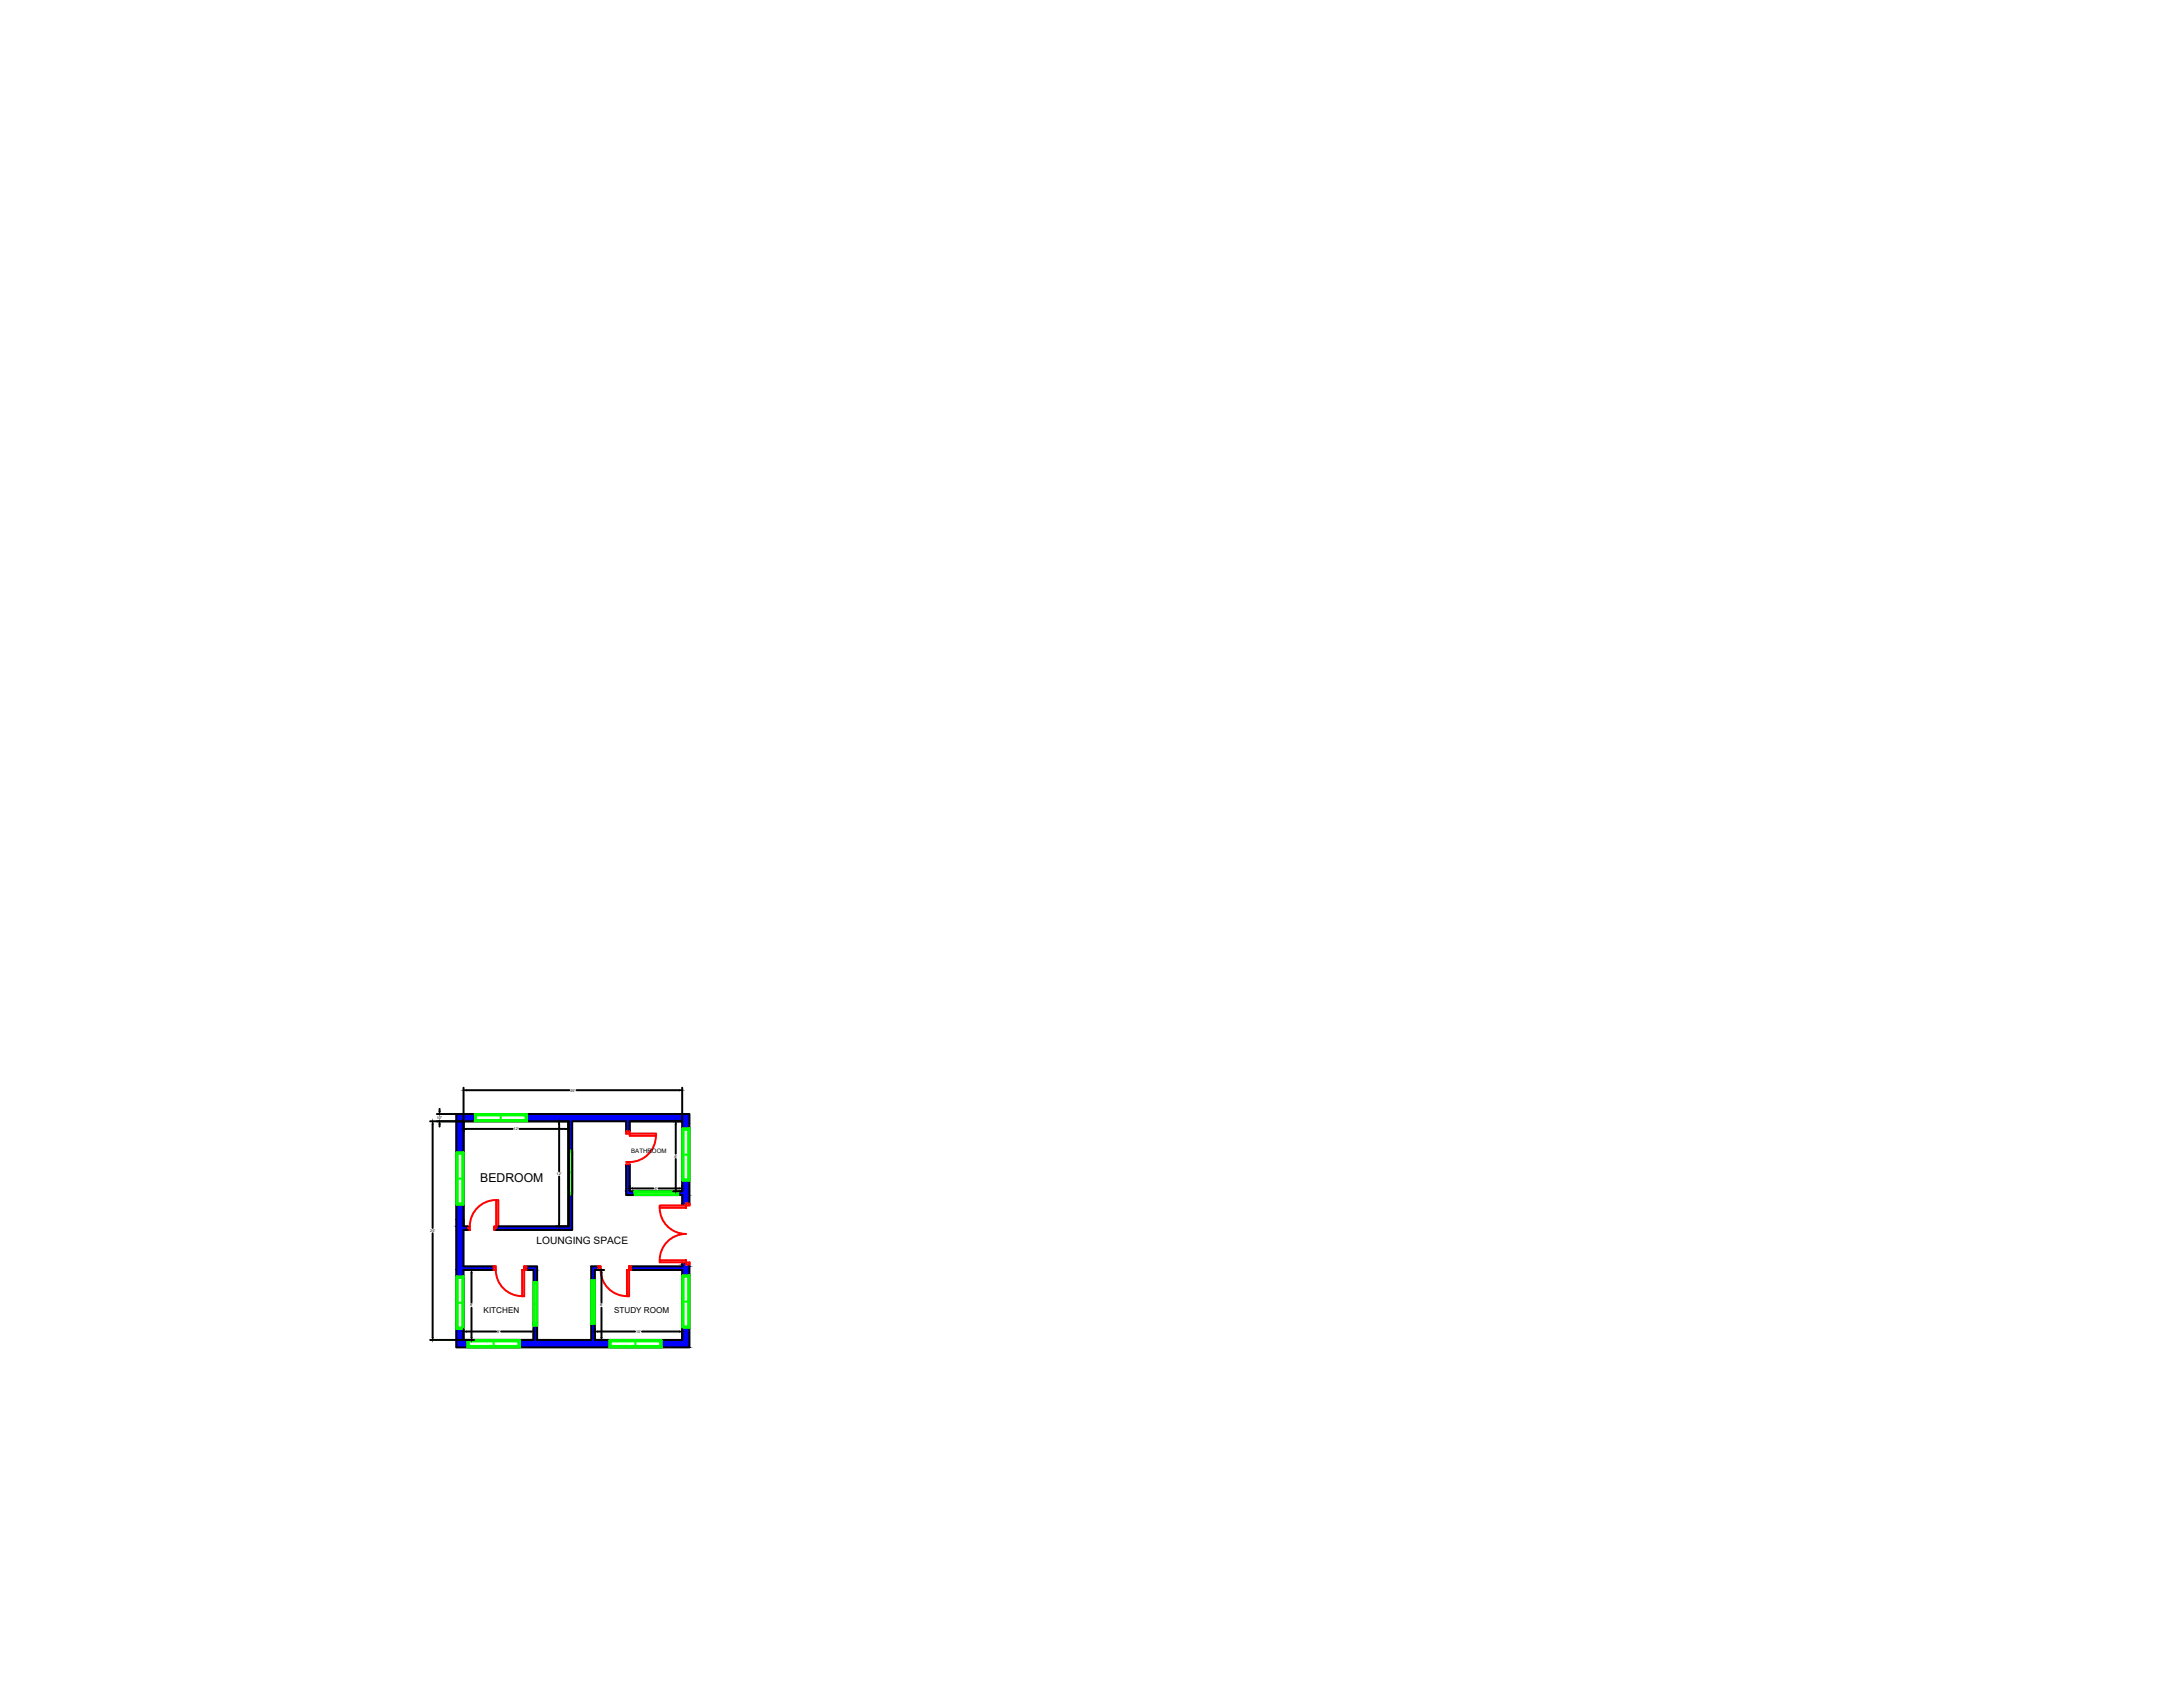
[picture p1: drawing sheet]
<svg xmlns="http://www.w3.org/2000/svg" width="279mm" height="216mm" viewBox="0 0 279 216" stroke-linecap="round" stroke-linejoin="round" font-family="sans-serif">
<defs><g id="words">
<text font-size="1.6" x="61.5" y="151.2">BEDROOM</text>
<text font-size="1.3" x="68.7" y="159.2">LOUNGING SPACE</text>
<g font-size="1">
<text x="61.9" y="168.1">KITCHEN</text>
<text x="78.6" y="168.1">STUDY ROOM</text>
</g>
<text font-size=".8" x="80.8" y="147.6">BATHROOM</text>
<g font-size=".5">
<text x="55.9" y="143.2">10&quot;</text>
<text x="73" y="139.7">25'</text>
<text x="65.7" y="144.6">12'</text>
<text x="86.3" y="148.2">8'</text>
<text x="71.2" y="150.4">12'</text>
<text x="83.8" y="152.3">6'</text>
<text x="55.1" y="157.7">25'</text>
<text x="60.2" y="167.2">8'</text>
<text x="76.8" y="167.2">8'</text>
<text x="63.6" y="170.6">8'</text>
<text x="81.4" y="170.6">10'</text>
</g>
</g></defs>
<!-- layer: 0 -->
<g fill="none" stroke="#000" stroke-width=".25">
<path d="M59.3 139.2v4.2M59.7 139.5h13.2M73.8 139.5h13.2M87.3 139.2v4.2M55.1 143.5h4.1M55.4 143.8v13.4M55.4 157.8v13.4M55.9 142.6h3.3M56.3 141.9v.3M56.3 143.8v.4M59.3 143.6v1.2M59.3 156.1v.8h.6"/>
<path d="M59.7 144.5h5.9M59.9 157.4h-.6v4.7h4.2M66.5 144.5h5.9M71.2 143.5h1.4M71.2 156.9h1.4M71.6 143.8v6.1M71.6 150.6v6M72.8 143.5h-13.5v13.3v-13.3h13.5v13.3M72.8 143.5v13.4h-9M72.8 143.5v13.4M80.1 149v3.9h7.2v1.4M80.1 144.8v-1.3h-6.9v13.9h-9.7"/>
<path d="M80.6 143.5h6.7v9h-6.7v-3.5M80.6 143.5h6.7M80.6 143.5v1.3M80.6 151.8v.6M80.9 152.1h2.7M84.3 152.1h2.7M86.2 152.5h1M86.5 143.8v3.9M86.5 148.3v3.8M87.3 151.8v.6M88.2 154.3v-11.7h-29.8v29.8h29.8v-10.8M55.1 171.5h4.1"/>
<path d="M59.3 171.5h9M59.3 170.1v1.3M59.7 170.4h3.8M60.3 162.9v3.8M60.3 167.4v3.8M63.5 162.5h-4.2v9h9M64.1 170.4h3.9M66.8 162.5h1.5v9M67.1 162.1h1.6v9.4h7v-9.4h1.2M68.3 170.1v1.3M76.1 170.1v1.3M76.2 171.5h1.1"/>
<path d="M76.2 162.5h1.1M76.5 170.4h4.8M76.9 162.5h-.8v9h11.2M77 162.9v3.8M77 167.4v3.8M80.2 162.5h7.1v9h-11.2M82.2 170.4h4.8M87.3 161.6v.5h-6.8M87.3 170.1v1.3"/>
</g>
<g fill="#00f" stroke="#00f" stroke-width=".13">
<path d="M67.5 142.6l20.7 .9v-.9zM67.5 142.6l20.7 .9h-20.7z"/>
<path d="M58.4 142.6l2.3 .9v-.9zM58.4 142.6l2.3 .9h-2.3z"/>
<path d="M87.3 143.5l.9 .9v-.9zM87.3 143.5l.9 .9h-.9z"/>
<path d="M80.1 143.5l.5 1.3v-1.3zM80.1 143.5l.5 1.3h-.5z"/>
<path d="M72.8 143.5l.4 3.7v-3.7zM72.8 143.5l.4 3.7h-.4z"/>
<path d="M58.4 143.5l.9 4v-4zM58.4 143.5l.9 4h-.9z"/>
<path d="M87.3 151.1l.9 1.4v-1.4zM87.3 151.1l.9 1.4h-.9z"/>
<path d="M80.1 149l.5 3.5v-3.5zM80.1 149l.5 3.5h-.5z"/>
<path d="M86.8 152.5l1.4 .4v-.4zM86.8 152.5l1.4 .4h-1.4z"/>
<path d="M80.1 152.5l1.1 .4v-.4zM80.1 152.5l1.1 .4h-1.1z"/>
<path d="M87.3 152.9l.9 1.1v-1.1zM87.3 152.9l.9 1.1h-.9z"/>
<path d="M87.3 154l.5 .3v-.3zM87.3 154l.5 .3h-.5z"/>
<path d="M58.4 154.2l.9 1.9v-1.9zM58.4 154.2l.9 1.9h-.9z"/>
<path d="M72.8 152.9l.4 4v-4zM72.8 152.9l.4 4h-.4z"/>
<path d="M58.4 156.1l.9 .8v-.8zM58.4 156.1l.9 .8h-.9z"/>
<path d="M63.5 156.9l9.7 .5v-.5zM63.5 156.9l9.7 .5h-9.7z"/>
<path d="M58.4 156.9l1.5 .5v-.5zM58.4 156.9l1.5 .5h-1.5z"/>
<path d="M87.3 161.6l.5 .2v-.2zM87.3 161.6l.5 .2h-.5z"/>
<path d="M87.3 161.8l.9 .3v-.3zM87.3 161.8l.9 .3h-.9z"/>
<path d="M58.4 157.4l.9 4.7v-4.7zM58.4 157.4l.9 4.7h-.9z"/>
<path d="M80.8 162.1l7.4 .4v-.4zM80.8 162.1l7.4 .4h-7.4z"/>
<path d="M75.7 162.1l.9 .4v-.4zM75.7 162.1l.9 .4h-.9z"/>
<path d="M67.4 162.1l1.3 .4v-.4zM67.4 162.1l1.3 .4h-1.3z"/>
<path d="M58.4 162.1l4.8 .4v-.4zM58.4 162.1l4.8 .4h-4.8z"/>
<path d="M87.3 162.5l.9 .7v-.7zM87.3 162.5l.9 .7h-.9z"/>
<path d="M58.4 162.5l.9 .9v-.9zM58.4 162.5l.9 .9h-.9z"/>
<path d="M75.7 162.5l.4 1.3v-1.3zM75.7 162.5l.4 1.3h-.4z"/>
<path d="M68.3 162.5l.4 1.6v-1.6zM68.3 162.5l.4 1.6h-.4z"/>
<path d="M87.3 169.9l.9 1.6v-1.6zM87.3 169.9l.9 1.6h-.9z"/>
<path d="M75.7 169.4l.4 2.1v-2.1zM75.7 169.4l.4 2.1h-.4z"/>
<path d="M68.3 169.7l.4 1.8v-1.8zM68.3 169.7l.4 1.8h-.4z"/>
<path d="M58.4 170.1l.9 1.4v-1.4zM58.4 170.1l.9 1.4h-.9z"/>
<path d="M84.7 171.5l3.5 .9v-.9zM84.7 171.5l3.5 .9h-3.5z"/>
<path d="M66.5 171.5l11.5 .9v-.9zM66.5 171.5l11.5 .9h-11.5z"/>
<path d="M58.4 171.5l1.4 .9v-.9zM58.4 171.5l1.4 .9h-1.4z"/>
</g>
<g fill="none" stroke="#f00" stroke-width=".25">
<path d="M59.9 156.9h.2v.5h-.2zM63.2 156.9h.3v.5h-.3zM63.5 153.6a3.4 3.4 0 0 0-3.4 3.3M63.5 153.6h.3v3.3h-.3zM80.1 144.8v.3h3.9v.3h-3.4v-.6zM80.1 145.1h.5M80.1 149h.5M83.9 145.4a3.4 3.4 0 0 1-3.8 3.3M84.4 154.6a3.4 3.4 0 0 0 3.4 3.3 3.4 3.4 0 0 0-3.4 3.4M84.4 154.3h3.4v.3h-3.4zM87.8 154h.5v.3h-.5zM63.2 162.1h.3v.4h-.3z"/>
<path d="M63.5 162.5a3.4 3.4 0 0 0 3.3 3.4M67.1 162.1v3.8h-.3v-3.4h.3v-.4h.3v.4h-.3zM76.6 162.1h.3v.4h-.3zM76.9 162.5a3.4 3.4 0 0 0 3.3 3.4M80.5 162.1v3.8h-.3v-3.4h.3v-.4h.3v.4h-.3zM84.4 161.3h3.4v.3h-3.4zM87.8 161.6h.5v.2h-.5z"/>
</g>
<g fill="none" stroke="#0f0" stroke-width=".25">
<path d="M58.4 147.5h.9v6.7h-.9zM58.6 147.7h.6v6.3h-.6zM58.6 150.8h.6M60.7 142.6h6.8v.9h-6.8zM60.9 142.8h6.4v.5h-6.4zM64.1 142.8v.5M72.8 147.2h.4v5.7h-.4zM72.8 152.4v.5M72.9 147.4h.3v5.4h-.3zM72.9 150h.3M81.2 152.5h5.6v.4h-5.6zM81.2 152.5h.5"/>
<path d="M81.3 152.6h5.4v.2h-5.4zM84 152.6v.2M87.3 144.4h.9v6.7h-.9zM87.5 144.6h.6v6.3h-.6zM87.5 147.8h.6M58.4 163.4h.9v6.7h-.9zM58.6 163.5h.6v6.4h-.6zM58.6 166.7h.6M59.8 171.5h6.7v.9h-6.7zM60 171.7h6.4v.5h-6.4zM63.2 171.7v.5M68.3 164.1h.4v5.6h-.4z"/>
<path d="M68.3 169.2v.5M68.4 164.2h.3v5.4h-.3zM68.4 166.8h.3M75.7 163.8h.4v5.6h-.4zM75.7 169v.4M75.8 163.9h.2v5.4h-.2zM75.8 166.6h.2M78 171.5h6.7v.9h-6.7zM78.2 171.7h6.3v.5h-6.3zM81.3 171.7v.5M87.3 163.2h.9v6.7h-.9zM87.5 163.4h.6v6.3h-.6z"/>
<path d="M87.5 166.6h.6"/>
</g>
<g fill="#000" stroke="#000" stroke-width=".13">
<path d="M59.3 139.5h.4v.1zM87 139.5h.3l-.3 .1zM55.4 143.5v.3h-.1zM56.2 142.2h.1v.4zM56.3 143.5v.3h-.1zM59.3 144.5l.4-.1v.1zM71.6 143.5v.3h-.1zM71.5 156.6h.1v.3zM72.4 144.4l.4 .1h-.4zM80.6 152.1l.3-.1v.1zM86.5 143.5l.1 .3h-.2zM86.4 152.1h.2l-.1 .4z"/>
<path d="M87 152l.3 .1h-.3zM55.3 171.2h.1v.3zM59.3 170.4h.4v.1zM60.3 171.2h.1l-.1 .3zM60.3 162.5l.1 .4h-.1zM68 170.4h.3l-.3 .1zM76.1 170.4h.4v.1zM76.9 171.2h.1v.3zM77 162.5v.4h-.1zM87 170.4h.3l-.3 .1z"/>
</g>
<use href="#words"/>
</svg>
